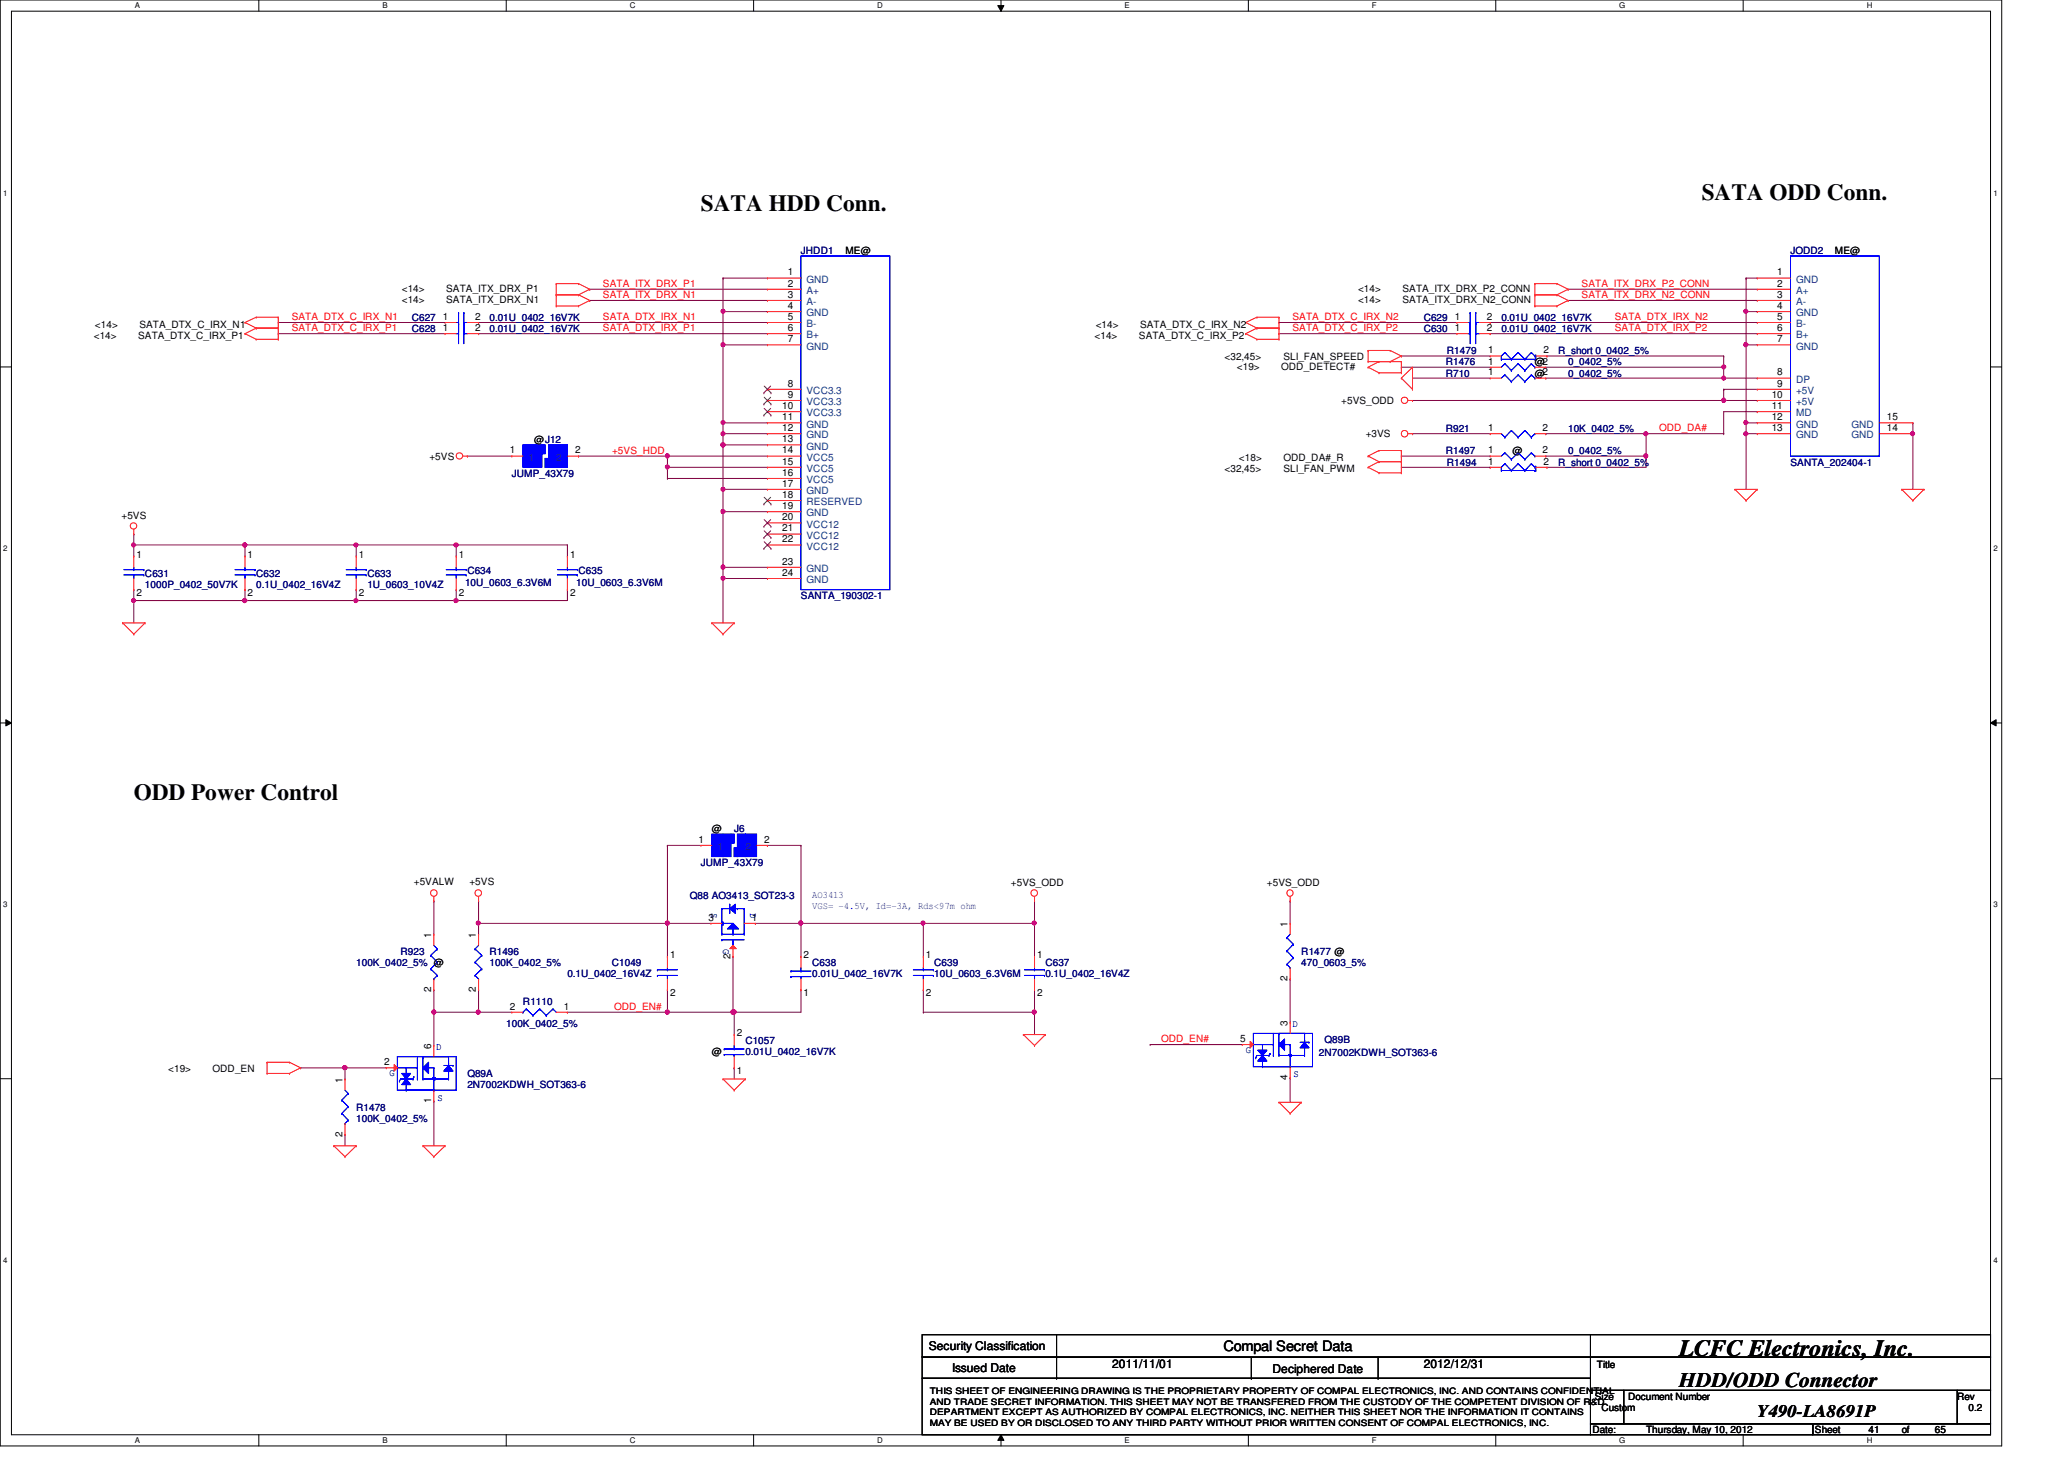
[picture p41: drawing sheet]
<svg xmlns="http://www.w3.org/2000/svg" width="297mm" height="210mm" viewBox="0 0 297 210" stroke-linecap="round" stroke-linejoin="round" font-family="sans-serif">
<defs><g id="words">
<g font-size="3.3">
<text x="244.9" y="28.7">SATA ODD Conn.</text>
<text x="100.9" y="30.3">SATA HDD Conn.</text>
<text x="19.3" y="115.1">ODD Power Control</text>
<text x="241.7" y="195.1">LCFC Electronics, Inc.</text>
</g>
<text font-size="3" x="241.7" y="199.6">HDD/ODD Connector</text>
<text font-size="2.5" x="252.9" y="203.9">Y490-LA8691P</text>
<text font-size="2.1" x="176.1" y="194.4">Compal Secret Data</text>
<g font-size="1.7">
<text x="133.7" y="194.3">Security Classification</text>
<text x="137" y="197.3">Issued Date</text>
<text x="160.1" y="196.8">2011/11/01</text>
<text x="183.1" y="197.5">Deciphered Date</text>
<text x="204.9" y="196.8">2012/12/31</text>
</g>
<g font-size="1.4">
<text x="57.8" y="42">&lt;14&gt;</text>
<text x="64.2" y="42">SATA_ITX_DRX_P1</text>
<text x="113.4" y="39.6">1</text>
<text x="113.4" y="41.2">2</text>
<text x="121.7" y="36.6">ME@</text>
<text x="195.4" y="42">&lt;14&gt;</text>
<text x="201.8" y="42">SATA_ITX_DRX_P2_CONN</text>
<text x="255.8" y="39.6">1</text>
<text x="255.8" y="41.2">2</text>
<text x="264.1" y="36.6">ME@</text>
<text x="13.7" y="47.1">&lt;14&gt;</text>
<text x="20.1" y="47.1">SATA_DTX_C_IRX_N1</text>
<text x="57.8" y="43.6">&lt;14&gt;</text>
<text x="63.8" y="46">1</text>
<text x="63.8" y="47.6">1</text>
<text x="64.2" y="43.6">SATA_ITX_DRX_N1</text>
<text x="68.4" y="46">2</text>
<text x="68.4" y="47.6">2</text>
<text x="113.4" y="42.8">3</text>
<text x="113.4" y="44.4">4</text>
<text x="113.4" y="46">5</text>
<text x="113.4" y="47.6">6</text>
<text x="157.7" y="47.1">&lt;14&gt;</text>
<text x="164.1" y="47.1">SATA_DTX_C_IRX_N2</text>
<text x="195.4" y="43.6">&lt;14&gt;</text>
<text x="201.8" y="43.6">SATA_ITX_DRX_N2_CONN</text>
<text x="209.4" y="47.6">1</text>
<text x="209.4" y="46">1</text>
<text x="214" y="47.6">2</text>
<text x="214" y="46">2</text>
<text x="255.8" y="42.8">3</text>
<text x="255.8" y="44.4">4</text>
<text x="255.8" y="46">5</text>
<text x="255.8" y="47.6">6</text>
<text x="13.5" y="48.7">&lt;14&gt;</text>
<text x="19.9" y="48.7">SATA_DTX_C_IRX_P1</text>
<text x="113.4" y="49.2">7</text>
<text x="157.5" y="48.7">&lt;14&gt;</text>
<text x="163.9" y="48.7">SATA_DTX_C_IRX_P2</text>
<text x="176.2" y="51.8">&lt;32,45&gt;</text>
<text x="178" y="53.2">&lt;19&gt;</text>
<text x="184.4" y="53.2">ODD_DETECT#</text>
<text x="184.7" y="51.8">SLI_FAN_SPEED</text>
<text x="214.2" y="50.8">1</text>
<text x="214.2" y="52.5">1</text>
<text x="220.9" y="52.6">@2</text>
<text x="222.1" y="50.8">2</text>
<text x="255.8" y="49.2">7</text>
<text x="112.6" y="58.8">10</text>
<text x="113.4" y="55.6">8</text>
<text x="113.4" y="57.2">9</text>
<text x="193" y="58.2">+5VS_ODD</text>
<text x="214.2" y="54">1</text>
<text x="220.9" y="54.2">@2</text>
<text x="255" y="57.2">10</text>
<text x="255" y="58.8">11</text>
<text x="255.8" y="54">8</text>
<text x="255.8" y="55.6">9</text>
<text x="73.4" y="65.2">1</text>
<text x="76.9" y="63.8">@J12</text>
<text x="82.8" y="65.2">2</text>
<text x="112.6" y="60.5">11</text>
<text x="112.6" y="62">12</text>
<text x="112.6" y="63.6">13</text>
<text x="112.6" y="65.2">14</text>
<text x="196.6" y="62.8">+3VS</text>
<text x="214.2" y="62">1</text>
<text x="214.2" y="65.2">1</text>
<text x="217.7" y="65.4">@</text>
<text x="222" y="62">2</text>
<text x="222" y="65.2">2</text>
<text x="255" y="60.5">12</text>
<text x="255" y="62">13</text>
<text x="271.6" y="62">14</text>
<text x="271.6" y="60.5">15</text>
<text x="61.8" y="66.2">+5VS</text>
<text x="112.6" y="66.8">15</text>
<text x="112.6" y="68.5">16</text>
<text x="112.6" y="70">17</text>
<text x="112.6" y="71.6">18</text>
<text x="176.2" y="67.9">&lt;32,45&gt;</text>
<text x="178.3" y="66.3">&lt;18&gt;</text>
<text x="184.7" y="66.3">ODD_DA#_R</text>
<text x="184.7" y="67.9">SLI_FAN_PWM</text>
<text x="214.2" y="66.8">1</text>
<text x="222.1" y="66.8">2</text>
<text x="17.5" y="74.6">+5VS</text>
<text x="112.6" y="73.2">19</text>
<text x="112.6" y="74.8">20</text>
<text x="112.6" y="76.5">21</text>
<text x="19.6" y="80.2">1</text>
<text x="35.6" y="80.2">1</text>
<text x="51.6" y="80.2">1</text>
<text x="66" y="80.2">1</text>
<text x="82" y="80.2">1</text>
<text x="112.6" y="78">22</text>
<text x="112.6" y="81.2">23</text>
<text x="112.6" y="82.8">24</text>
<text x="19.6" y="85.7">2</text>
<text x="35.6" y="85.7">2</text>
<text x="51.6" y="85.7">2</text>
<text x="66" y="85.7">2</text>
<text x="82" y="85.7">2</text>
<text x="102.4" y="119.8">@</text>
<text x="100.5" y="121.2">1</text>
<text x="110" y="121.2">2</text>
<text x="59.6" y="127.3">+5VALW</text>
<text x="67.6" y="127.3">+5VS</text>
<text x="145.5" y="127.5">+5VS_ODD</text>
<text x="182.3" y="127.5">+5VS_ODD</text>
<text x="62.1" y="134.9" transform="rotate(-90 62.1 134.9)">1</text>
<text x="68.5" y="134.9" transform="rotate(-90 68.5 134.9)">1</text>
<text x="96.4" y="137.8">1</text>
<text x="102" y="132.5">3</text>
<text x="105.1" y="137.9" transform="rotate(-90 105.1 137.9)">2</text>
<text x="108.2" y="132.5">1</text>
<text x="115.7" y="137.8">2</text>
<text x="133.3" y="137.8">1</text>
<text x="149.3" y="137.8">1</text>
<text x="185.3" y="133.3" transform="rotate(-90 185.3 133.3)">1</text>
<text x="62.1" y="142.7" transform="rotate(-90 62.1 142.7)">2</text>
<text x="68.5" y="142.7" transform="rotate(-90 68.5 142.7)">2</text>
<text x="96.4" y="143.3">2</text>
<text x="115.7" y="143.3">1</text>
<text x="133.3" y="143.3">2</text>
<text x="149.3" y="143.3">2</text>
<text x="185.3" y="141.1" transform="rotate(-90 185.3 141.1)">2</text>
<text x="73.4" y="145.2">2</text>
<text x="81.1" y="145.2">1</text>
<text x="106" y="149">2</text>
<text x="178.5" y="149.9">5</text>
<text x="185.3" y="147.6" transform="rotate(-90 185.3 147.6)">3</text>
<text x="24.2" y="154.2">&lt;19&gt;</text>
<text x="30.6" y="154.2">ODD_EN</text>
<text x="49.3" y="155.7" transform="rotate(-90 49.3 155.7)">1</text>
<text x="55.3" y="153.2">2</text>
<text x="62.1" y="150.9" transform="rotate(-90 62.1 150.9)">6</text>
<text x="102.4" y="151.8">@</text>
<text x="106" y="154.5">1</text>
<text x="185.3" y="155.4" transform="rotate(-90 185.3 155.4)">4</text>
<text x="62.1" y="158.7" transform="rotate(-90 62.1 158.7)">1</text>
<text x="49.3" y="163.5" transform="rotate(-90 49.3 163.5)">2</text>
<text x="229.8" y="196.8">Title</text>
<text x="229.5" y="201.4">Size</text>
<text x="230.5" y="203">Custom</text>
<text x="234.3" y="201.4">Document Number</text>
<text x="281.7" y="201.4">Rev</text>
<text x="283.3" y="203">0.2</text>
<text x="229.2" y="206.2">Date:</text>
<text x="236.9" y="206.2">Thursday, May 10, 2012</text>
<text x="261.2" y="206.2">Sheet</text>
<text x="268.9" y="206.2">41</text>
<text x="273.7" y="206.2">of</text>
<text x="278.5" y="206.2">65</text>
</g>
<g font-size="1.4" fill="#f00">
<text x="86.8" y="41.3">SATA_ITX_DRX_P1</text>
<text x="227.6" y="41.3">SATA_ITX_DRX_P2_CONN</text>
<text x="42" y="47.7">SATA_DTX_C_IRX_P1</text>
<text x="42" y="46.1">SATA_DTX_C_IRX_N1</text>
<text x="86.8" y="46.1">SATA_DTX_IRX_N1</text>
<text x="86.8" y="47.7">SATA_DTX_IRX_P1</text>
<text x="86.8" y="42.9">SATA_ITX_DRX_N1</text>
<text x="186" y="46.1">SATA_DTX_C_IRX_N2</text>
<text x="186" y="47.7">SATA_DTX_C_IRX_P2</text>
<text x="227.6" y="42.9">SATA_ITX_DRX_N2_CONN</text>
<text x="232.4" y="46.1">SATA_DTX_IRX_N2</text>
<text x="232.4" y="47.7">SATA_DTX_IRX_P2</text>
<text x="88.1" y="65.3">+5VS_HDD</text>
<text x="238.8" y="62.1">ODD_DA#</text>
<text x="88.4" y="145.3">ODD_EN#</text>
<text x="167.1" y="149.9">ODD_EN#</text>
</g>
<g font-size="1.4" fill="#000080">
<text x="115.3" y="36.6">JHDD1</text>
<text x="257.7" y="36.6">JODD2</text>
<text x="59.3" y="46.2">C627</text>
<text x="59.3" y="47.8">C628</text>
<text x="70.4" y="46.2">0.01U_0402_16V7K</text>
<text x="70.4" y="47.8">0.01U_0402_16V7K</text>
<text x="204.9" y="47.8">C630</text>
<text x="204.9" y="46.2">C629</text>
<text x="216.1" y="47.8">0.01U_0402_16V7K</text>
<text x="216.1" y="46.2">0.01U_0402_16V7K</text>
<text x="208.1" y="52.6">R1476</text>
<text x="208.2" y="51">R1479</text>
<text x="224.2" y="51">R_short 0_0402_5%</text>
<text x="225.7" y="52.6">0_0402_5%</text>
<text x="208.1" y="54.2">R710</text>
<text x="225.7" y="54.2">0_0402_5%</text>
<text x="208.1" y="62.2">R921</text>
<text x="208.1" y="65.4">R1497</text>
<text x="225.7" y="62.2">10K_0402_5%</text>
<text x="225.7" y="65.4">0_0402_5%</text>
<text x="73.7" y="68.6">JUMP_43X79</text>
<text x="208.2" y="67">R1494</text>
<text x="224.2" y="67">R_short 0_0402_5%</text>
<text x="257.7" y="67">SANTA_202404-1</text>
<text x="20.9" y="83">C631</text>
<text x="36.9" y="83">C632</text>
<text x="52.9" y="83">C633</text>
<text x="67.3" y="82.6">C634</text>
<text x="83.3" y="82.6">C635</text>
<text x="20.9" y="84.6">1000P_0402_50V7K</text>
<text x="36.9" y="84.6">0.1U_0402_16V4Z</text>
<text x="52.9" y="84.6">1U_0603_10V4Z</text>
<text x="66.9" y="84.2">10U_0603_6.3V6M</text>
<text x="82.9" y="84.2">10U_0603_6.3V6M</text>
<text x="115.3" y="86.2">SANTA_190302-1</text>
<text x="105.7" y="119.8">J6</text>
<text x="100.9" y="124.6">JUMP_43X79</text>
<text x="99.3" y="129.4">Q88 AO3413_SOT23-3</text>
<text x="57.7" y="137.4">R923</text>
<text x="70.4" y="137.4">R1496</text>
<text x="187.3" y="137.4">R1477 @</text>
<text x="51.3" y="139">100K_0402_5% @</text>
<text x="70.4" y="139">100K_0402_5%</text>
<text x="81.7" y="140.6">0.1U_0402_16V4Z</text>
<text x="88" y="139">C1049</text>
<text x="116.9" y="139">C638</text>
<text x="116.9" y="140.6">0.01U_0402_16V7K</text>
<text x="134.4" y="139">C639</text>
<text x="134.4" y="140.6">10U_0603_6.3V6M</text>
<text x="150.4" y="139">C637</text>
<text x="150.4" y="140.6">0.1U_0402_16V4Z</text>
<text x="187.3" y="139">470_0603_5%</text>
<text x="72.9" y="147.8">100K_0402_5%</text>
<text x="75.3" y="144.6">R1110</text>
<text x="67.3" y="155">Q89A</text>
<text x="107.3" y="150.2">C1057</text>
<text x="107.3" y="151.8">0.01U_0402_16V7K</text>
<text x="189.8" y="151.9">2N7002KDWH_SOT363-6</text>
<text x="190.6" y="150">Q89B</text>
<text x="51.3" y="159.8">R1478</text>
<text x="51.3" y="161.4">100K_0402_5%</text>
<text x="67.3" y="156.6">2N7002KDWH_SOT363-6</text>
</g>
<g font-size="1.4" fill="#004080">
<text x="116.1" y="40.7">GND</text>
<text x="258.5" y="40.7">GND</text>
<text x="116.1" y="42.3">A+</text>
<text x="116.1" y="43.9">A-</text>
<text x="116.1" y="45.5">GND</text>
<text x="116.1" y="47.1">B-</text>
<text x="258.5" y="42.3">A+</text>
<text x="258.5" y="43.9">A-</text>
<text x="258.5" y="45.5">GND</text>
<text x="258.5" y="47.1">B-</text>
<text x="116.1" y="48.7">B+</text>
<text x="116.1" y="50.3">GND</text>
<text x="258.5" y="48.7">B+</text>
<text x="258.5" y="50.3">GND</text>
<text x="116.1" y="56.7">VCC3.3</text>
<text x="116.1" y="58.3">VCC3.3</text>
<text x="116.1" y="59.9">VCC3.3</text>
<text x="258.5" y="55.1">DP</text>
<text x="258.5" y="56.7">+5V</text>
<text x="258.5" y="58.3">+5V</text>
<text x="258.5" y="59.9">MD</text>
<text x="116.1" y="61.5">GND</text>
<text x="116.1" y="63.1">GND</text>
<text x="116.1" y="64.7">GND</text>
<text x="258.5" y="61.5">GND</text>
<text x="258.5" y="63.1">GND</text>
<text x="266.4" y="63.1">GND</text>
<text x="266.4" y="61.5">GND</text>
<text x="76.1" y="66.3">1</text>
<text x="80" y="66.3">2</text>
<text x="116.1" y="66.3">VCC5</text>
<text x="116.1" y="67.9">VCC5</text>
<text x="116.1" y="69.5">VCC5</text>
<text x="116.1" y="71.1">GND</text>
<text x="116.1" y="72.7">RESERVED</text>
<text x="116.1" y="74.3">GND</text>
<text x="116.1" y="75.9">VCC12</text>
<text x="116.1" y="77.5">VCC12</text>
<text x="116.1" y="79.1">VCC12</text>
<text x="116.1" y="82.3">GND</text>
<text x="116.1" y="83.9">GND</text>
<text x="103.2" y="122.3">1</text>
<text x="107.3" y="122.3">2</text>
</g>
<g font-size="1.4" fill="#00f">
<text x="102.4" y="131.4" transform="rotate(90 102.4 131.4)">S</text>
<text x="107.9" y="131.4" transform="rotate(90 107.9 131.4)">D</text>
<text x="116.9" y="129.2">AO3413</text>
<text x="116.9" y="130.8">VGS= -4.5V, Id=-3A, Rds&lt;97m ohm</text>
<text x="104.1" y="136.5" transform="rotate(90 104.1 136.5)">G</text>
<text x="186" y="147.8">D</text>
<text x="56" y="154.8">G</text>
<text x="62.8" y="151.1">D</text>
<text x="179.3" y="151.5">G</text>
<text x="186.1" y="155">S</text>
<text x="62.9" y="158.3">S</text>
</g>
<g font-size="1.3">
<text x="133.8" y="200.6">THIS SHEET OF ENGINEERING DRAWING IS THE PROPRIETARY PROPERTY OF COMPAL ELECTRONICS, INC. AND CONTAINS CONFIDENTIAL</text>
<text x="133.8" y="202.1">AND TRADE SECRET INFORMATION. THIS SHEET MAY NOT BE TRANSFERED FROM THE CUSTODY OF THE COMPETENT DIVISION OF R&amp;D</text>
<text x="133.8" y="203.6">DEPARTMENT EXCEPT AS AUTHORIZED BY COMPAL ELECTRONICS, INC. NEITHER THIS SHEET NOR THE INFORMATION IT CONTAINS</text>
<text x="133.8" y="205.1">MAY BE USED BY OR DISCLOSED TO ANY THIRD PARTY WITHOUT PRIOR WRITTEN CONSENT OF COMPAL ELECTRONICS, INC.</text>
</g>
<g font-size="1.1">
<text x="19.4" y="1.1">A</text>
<text x="55" y="1.1">B</text>
<text x="90.6" y="1.1">C</text>
<text x="126.2" y="1.1">D</text>
<text x="161.8" y="1.1">E</text>
<text x="197.4" y="1.1">F</text>
<text x="233" y="1.1">G</text>
<text x="268.6" y="1.1">H</text>
<text x=".5" y="28.2">1</text>
<text x="286.9" y="28.2">1</text>
<text x=".5" y="79.3">2</text>
<text x="286.9" y="79.3">2</text>
<text x=".5" y="130.6">3</text>
<text x="286.9" y="130.6">3</text>
<text x=".5" y="181.7">4</text>
<text x="286.9" y="181.7">4</text>
<text x="19.4" y="207.6">A</text>
<text x="55" y="207.6">B</text>
<text x="90.6" y="207.6">C</text>
<text x="126.2" y="207.6">D</text>
<text x="161.8" y="207.6">E</text>
<text x="197.4" y="207.6">F</text>
<text x="233" y="207.6">G</text>
<text x="268.6" y="207.6">H</text>
</g>
</g></defs>
<path d="M0 0h288.1v208h-288.1zM1.6 1.6h284.9v204.8h-284.9z" fill="none" stroke="#000" stroke-width=".14"/>
<g fill="#fff">
<path d="M19.4 .2h.7v1.2h-.7z"/>
<path d="M19.4 206.6h.7v1.2h-.7z"/>
</g>
<path d="M37.2 0v1.6M37.2 206.4v1.6" fill="none" stroke="#000" stroke-width=".14"/>
<g fill="#fff">
<path d="M55 .2h.7v1.2h-.7z"/>
<path d="M55 206.6h.7v1.2h-.7z"/>
</g>
<path d="M72.9 0v1.6M72.9 206.4v1.6" fill="none" stroke="#000" stroke-width=".14"/>
<g fill="#fff">
<path d="M90.6 .2h.8v1.2h-.8z"/>
<path d="M90.6 206.6h.8v1.2h-.8z"/>
</g>
<path d="M108.5 0v1.6M108.5 206.4v1.6" fill="none" stroke="#000" stroke-width=".14"/>
<g fill="#fff">
<path d="M126.2 .2h.8v1.2h-.8z"/>
<path d="M126.2 206.6h.8v1.2h-.8z"/>
</g>
<path d="M143.6 .8h.9l-.4 .8zM144.1 0v1.6M144.1 206.4l.4 .8h-.9zM144.1 206.4v1.6" fill="none" stroke="#000" stroke-width=".14"/>
<path d="M143.6 .8h.9l-.4 .8zM144.1 206.4l.4 .8h-.9z" fill="#000"/>
<g fill="#fff">
<path d="M161.8 .2h.8v1.2h-.8z"/>
<path d="M161.8 206.6h.8v1.2h-.8z"/>
</g>
<path d="M179.7 0v1.6M179.7 206.4v1.6" fill="none" stroke="#000" stroke-width=".14"/>
<g fill="#fff">
<path d="M197.4 .2h.7v1.2h-.7z"/>
<path d="M197.4 206.6h.7v1.2h-.7z"/>
</g>
<path d="M215.3 0v1.6M215.3 206.4v1.6" fill="none" stroke="#000" stroke-width=".14"/>
<g fill="#fff">
<path d="M233 .2h.8v1.2h-.8z"/>
<path d="M233 206.6h.8v1.2h-.8z"/>
</g>
<path d="M250.9 0v1.6M250.9 206.4v1.6" fill="none" stroke="#000" stroke-width=".14"/>
<g fill="#fff">
<path d="M268.6 .2h.8v1.2h-.8z"/>
<path d="M268.6 206.6h.8v1.2h-.8z"/>
<path d="M.5 27.2h.6v1.2h-.6z"/>
<path d="M286.9 27.2h.6v1.2h-.6z"/>
<path d="M.5 78.4h.6v1.1h-.6z"/>
<path d="M286.9 78.4h.6v1.1h-.6z"/>
</g>
<path d="M0 52.8h1.6M286.5 52.8h1.6" fill="none" stroke="#000" stroke-width=".14"/>
<g fill="#fff">
<path d="M.5 129.6h.6v1.2h-.6z"/>
<path d="M286.9 129.6h.6v1.2h-.6z"/>
</g>
<path d="M0 104h1.6M.8 103.5l.8 .5-.8 .4zM286.5 104l.8-.5v.9zM286.5 104h1.6" fill="none" stroke="#000" stroke-width=".14"/>
<path d="M.8 103.5l.8 .5-.8 .4zM286.5 104l.8-.5v.9z" fill="#000"/>
<g fill="#fff">
<path d="M.5 180.8h.6v1.1h-.6z"/>
<path d="M286.9 180.8h.6v1.1h-.6z"/>
</g>
<path d="M0 155.2h1.6M286.5 155.2h1.6" fill="none" stroke="#000" stroke-width=".14"/>
<path d="M104.1 62.4h.1M104.1 60.8v1.6" fill="none" stroke="#800040" stroke-width=".14"/>
<circle cx="104.1" cy="62.4" r=".3" fill="#f0f"/>
<circle cx="104.1" cy="62.4" r=".3" fill="none" stroke="#f0f" stroke-width=".14"/>
<path d="M83.3 65.6h.1M83.3 65.6h12.8M96.1 65.6h.1M96.1 65.6v1.6M104.1 73.6h.1M104.1 73.6v8M104.1 81.6h.1M104.1 81.6h6.3" fill="none" stroke="#800040" stroke-width=".14"/>
<circle cx="104" cy="73.6" r=".31" fill="#f0f"/>
<circle cx="104" cy="73.6" r=".31" fill="none" stroke="#f0f" stroke-width=".14"/>
<path d="M104.1 83.2h.1M104.1 81.6h.1M104.1 83.2h6.3M104.1 81.6v1.6" fill="none" stroke="#800040" stroke-width=".14"/>
<circle cx="104" cy="81.6" r=".31" fill="#f0f"/>
<circle cx="104" cy="81.6" r=".31" fill="none" stroke="#f0f" stroke-width=".14"/>
<path d="M19.3 76.8h.1M19.3 76.8v1.6M51.3 86.4h.1M65.7 84.8h.1M65.7 84.8v1.6h-14.4" fill="none" stroke="#800040" stroke-width=".14"/>
<circle cx="51.2" cy="86.4" r=".3" fill="#f0f"/>
<circle cx="51.2" cy="86.4" r=".3" fill="none" stroke="#f0f" stroke-width=".14"/>
<path d="M35.3 78.4h.1M35.3 78.4v1.6M35.3 78.4h16M19.3 86.4h.1M19.3 86.4v3.2" fill="none" stroke="#800040" stroke-width=".14"/>
<circle cx="35.2" cy="78.4" r=".3" fill="#f0f"/>
<circle cx="35.2" cy="78.4" r=".3" fill="none" stroke="#f0f" stroke-width=".14"/>
<path d="M65.7 78.4h.1M65.7 78.4v1.6M19.3 84.8h.1M19.3 84.8v1.6M35.3 86.4h.1M51.3 84.8h.1M51.3 84.8v1.6h-16" fill="none" stroke="#800040" stroke-width=".14"/>
<circle cx="35.2" cy="86.4" r=".3" fill="#f0f"/>
<circle cx="35.2" cy="86.4" r=".3" fill="none" stroke="#f0f" stroke-width=".14"/>
<path d="M19.3 78.4h.1M19.3 78.4v1.6M51.3 78.4h.1M51.3 78.4v1.6M51.3 78.4h14.4M67.3 65.6h.1M67.3 65.6h6.4M35.3 84.8h.1M35.3 84.8v1.6" fill="none" stroke="#800040" stroke-width=".14"/>
<circle cx="51.2" cy="78.4" r=".3" fill="#f0f"/>
<circle cx="51.2" cy="78.4" r=".3" fill="none" stroke="#f0f" stroke-width=".14"/>
<path d="M19.3 86.4h.1M19.3 86.4h16" fill="none" stroke="#800040" stroke-width=".14"/>
<circle cx="35.2" cy="86.4" r=".3" fill="#f0f"/>
<circle cx="35.2" cy="86.4" r=".3" fill="none" stroke="#f0f" stroke-width=".14"/>
<circle cx="19.2" cy="86.4" r=".3" fill="#f0f"/>
<circle cx="19.2" cy="86.4" r=".3" fill="none" stroke="#f0f" stroke-width=".14"/>
<path d="M19.3 78.4h.1M19.3 78.4h16" fill="none" stroke="#800040" stroke-width=".14"/>
<circle cx="35.2" cy="78.4" r=".3" fill="#f0f"/>
<circle cx="35.2" cy="78.4" r=".3" fill="none" stroke="#f0f" stroke-width=".14"/>
<circle cx="19.2" cy="78.4" r=".3" fill="#f0f"/>
<circle cx="19.2" cy="78.4" r=".3" fill="none" stroke="#f0f" stroke-width=".14"/>
<path d="M96.1 65.6h.1M96.1 65.6h14.3" fill="none" stroke="#800040" stroke-width=".14"/>
<circle cx="96" cy="65.6" r=".31" fill="#f0f"/>
<circle cx="96" cy="65.6" r=".31" fill="none" stroke="#f0f" stroke-width=".14"/>
<path d="M96.1 67.2h.1M96.1 67.2v1.6M96.1 67.2h14.3" fill="none" stroke="#800040" stroke-width=".14"/>
<circle cx="96.1" cy="67.2" r=".3" fill="#f0f"/>
<circle cx="96.1" cy="67.2" r=".3" fill="none" stroke="#f0f" stroke-width=".14"/>
<path d="M96.1 68.8h.1M96.1 68.8h14.3M104.1 60.8h.1M104.1 62.4h.1M104.1 64h.1M104.1 60.8h6.3M104.1 62.4h6.3M104.1 64h6.3" fill="none" stroke="#800040" stroke-width=".14"/>
<circle cx="104.1" cy="64" r=".3" fill="#f0f"/>
<circle cx="104.1" cy="64" r=".3" fill="none" stroke="#f0f" stroke-width=".14"/>
<path d="M104.1 49.6v11.2M104.1 60.8h.1" fill="none" stroke="#800040" stroke-width=".14"/>
<circle cx="104" cy="49.6" r=".31" fill="#f0f"/>
<circle cx="104" cy="49.6" r=".31" fill="none" stroke="#f0f" stroke-width=".14"/>
<circle cx="104.1" cy="60.8" r=".3" fill="#f0f"/>
<circle cx="104.1" cy="60.8" r=".3" fill="none" stroke="#f0f" stroke-width=".14"/>
<path d="M104.1 64h.1M104.1 62.4v1.6" fill="none" stroke="#800040" stroke-width=".14"/>
<circle cx="104.1" cy="64" r=".3" fill="#f0f"/>
<circle cx="104.1" cy="64" r=".3" fill="none" stroke="#f0f" stroke-width=".14"/>
<path d="M65.7 78.4h.1M65.7 78.4h16M81.7 78.4h.1M81.7 78.4v1.6" fill="none" stroke="#800040" stroke-width=".14"/>
<circle cx="65.6" cy="78.4" r=".31" fill="#f0f"/>
<circle cx="65.6" cy="78.4" r=".31" fill="none" stroke="#f0f" stroke-width=".14"/>
<path d="M65.7 86.4h.1M81.7 84.8h.1M81.7 84.8v1.6h-16" fill="none" stroke="#800040" stroke-width=".14"/>
<circle cx="65.6" cy="86.4" r=".31" fill="#f0f"/>
<circle cx="65.6" cy="86.4" r=".31" fill="none" stroke="#f0f" stroke-width=".14"/>
<path d="M115.3 132.8h.1M115.3 121.6h.1M115.3 121.6v16" fill="none" stroke="#800040" stroke-width=".14"/>
<circle cx="115.2" cy="132.8" r=".3" fill="#f0f"/>
<circle cx="115.2" cy="132.8" r=".3" fill="none" stroke="#f0f" stroke-width=".14"/>
<path d="M201.7 67.2h12.8M214.5 67.2h.1M62.4 129.6h.1M62.4 129.6v4.8M62.4 145.6h.1M62.4 145.6v4.8M62.4 145.6h6.5" fill="none" stroke="#800040" stroke-width=".14"/>
<circle cx="62.4" cy="145.6" r=".31" fill="#f0f"/>
<circle cx="62.4" cy="145.6" r=".31" fill="none" stroke="#f0f" stroke-width=".14"/>
<path d="M105.5 137.6h.1M105.5 137.6v8" fill="none" stroke="#800040" stroke-width=".14"/>
<circle cx="105.5" cy="145.6" r=".31" fill="#f0f"/>
<circle cx="105.5" cy="145.6" r=".31" fill="none" stroke="#f0f" stroke-width=".14"/>
<path d="M96.1 121.6h.1M96.1 121.6h4.8M96.1 121.6v11.2" fill="none" stroke="#800040" stroke-width=".14"/>
<circle cx="96.1" cy="132.8" r=".3" fill="#f0f"/>
<circle cx="96.1" cy="132.8" r=".3" fill="none" stroke="#f0f" stroke-width=".14"/>
<path d="M96.1 132.8h.1M96.1 132.8h6.2M110.4 121.6h.1M110.4 121.6h4.9M43.3 153.6h.1M43.3 153.6h6.4" fill="none" stroke="#800040" stroke-width=".14"/>
<circle cx="96.1" cy="132.8" r=".3" fill="#f0f"/>
<circle cx="96.1" cy="132.8" r=".3" fill="none" stroke="#f0f" stroke-width=".14"/>
<g fill="none" stroke="#800040" stroke-width=".14">
<path d="M40 48h.1M40 46.4h.1M40 48h24M40 46.4h24M68.9 46.4h.1M68.9 46.4h41.5M96.1 132.8h.1M96.1 132.8v4.8M108.7 132.8h.1M108.7 132.8h6.6M49.7 153.6h.1M49.7 153.6v1.6"/>
<path d="M96.1 142.4h.1M96.1 142.4v3.2M49.7 163.2h.1M49.7 163.2v1.6"/>
</g>
<circle cx="49.6" cy="153.6" r=".32" fill="#f0f"/>
<circle cx="49.6" cy="153.6" r=".32" fill="none" stroke="#f0f" stroke-width=".14"/>
<path d="M68.9 48h.1M68.9 48h41.5M104.1 73.6h.1M104.1 70.4h.1M104.1 73.6h6.3M104.1 70.4v3.2M62.4 142.4h.1M62.4 142.4v3.2M68.9 142.4h.1M68.9 142.4v3.2" fill="none" stroke="#800040" stroke-width=".14"/>
<circle cx="104.1" cy="70.4" r=".3" fill="#f0f"/>
<circle cx="104.1" cy="70.4" r=".3" fill="none" stroke="#f0f" stroke-width=".14"/>
<path d="M104.1 49.6h.1M104.1 44.8h.1M104.1 49.6h6.3M104.1 44.8v4.8M68.9 129.6h.1M68.9 129.6v3.2M49.7 153.6h.1M49.7 153.6h5.9M62.4 158.4h.1M62.4 158.4v6.4" fill="none" stroke="#800040" stroke-width=".14"/>
<circle cx="104.1" cy="44.8" r=".3" fill="#f0f"/>
<circle cx="104.1" cy="44.8" r=".3" fill="none" stroke="#f0f" stroke-width=".14"/>
<path d="M104.1 70.4h.1M104.1 70.4h6.3M104.1 83.2h.1M104.1 83.2v6.4" fill="none" stroke="#800040" stroke-width=".14"/>
<circle cx="104.1" cy="83.2" r=".3" fill="#f0f"/>
<circle cx="104.1" cy="83.2" r=".3" fill="none" stroke="#f0f" stroke-width=".14"/>
<path d="M115.3 132.8h.1M115.3 132.8h17.6M148.9 132.8h.1M148.9 132.8v4.8M148.9 142.4h.1M148.9 142.4v3.2" fill="none" stroke="#800040" stroke-width=".14"/>
<circle cx="115.2" cy="132.8" r=".3" fill="#f0f"/>
<circle cx="115.2" cy="132.8" r=".3" fill="none" stroke="#f0f" stroke-width=".14"/>
<path d="M132.9 132.8h.1M132.9 132.8v4.8M132.9 132.8h16" fill="none" stroke="#800040" stroke-width=".14"/>
<circle cx="148.8" cy="132.8" r=".3" fill="#f0f"/>
<circle cx="148.8" cy="132.8" r=".3" fill="none" stroke="#f0f" stroke-width=".14"/>
<circle cx="132.8" cy="132.8" r=".3" fill="#f0f"/>
<circle cx="132.8" cy="132.8" r=".3" fill="none" stroke="#f0f" stroke-width=".14"/>
<g fill="none" stroke="#800040" stroke-width=".14">
<path d="M184.1 46.4h.1M184.1 48h.1M184.1 46.4h25.6M184.1 48h25.6M214.5 46.4h.1M214.5 48h.1M214.5 46.4h38.4M214.5 48h38.4M225.7 41.6h.1M225.7 43.2h.1M225.7 41.6h27.2M225.7 43.2h27.2"/>
<path d="M132.9 142.4h.1M132.9 142.4v3.2M148.9 145.6h.1M148.9 145.6v3.2"/>
</g>
<circle cx="148.8" cy="145.6" r=".31" fill="#f0f"/>
<circle cx="148.8" cy="145.6" r=".31" fill="none" stroke="#f0f" stroke-width=".14"/>
<path d="M275.3 62.4h.1M275.3 62.4v8M68.9 132.8h.1M68.9 132.8v1.6M132.9 145.6h.1M132.9 145.6h16" fill="none" stroke="#800040" stroke-width=".14"/>
<circle cx="275.2" cy="62.4" r=".3" fill="#f0f"/>
<circle cx="275.2" cy="62.4" r=".3" fill="none" stroke="#f0f" stroke-width=".14"/>
<path d="M68.9 132.8h.1M68.9 132.8h27.2" fill="none" stroke="#800040" stroke-width=".14"/>
<circle cx="68.8" cy="132.8" r=".3" fill="#f0f"/>
<circle cx="68.8" cy="132.8" r=".3" fill="none" stroke="#f0f" stroke-width=".14"/>
<path d="M104.1 40h.1M104.1 44.8h.1M104.1 40v4.8M104.1 40h6.3M104.1 44.8h6.3M104.1 64h.1M104.1 64v6.4" fill="none" stroke="#800040" stroke-width=".14"/>
<circle cx="104.1" cy="64" r=".3" fill="#f0f"/>
<circle cx="104.1" cy="64" r=".3" fill="none" stroke="#f0f" stroke-width=".14"/>
<path d="M84.9 43.2h.1M84.9 41.6h.1M84.9 43.2h25.5M84.9 41.6h25.5M81.7 145.6h.1M81.7 145.6h14.4" fill="none" stroke="#800040" stroke-width=".14"/>
<circle cx="96" cy="145.6" r=".31" fill="#f0f"/>
<circle cx="96" cy="145.6" r=".31" fill="none" stroke="#f0f" stroke-width=".14"/>
<path d="M96.1 145.6h.1M96.1 145.6h9.4M105.7 145.6h.1M105.7 145.6h9.6" fill="none" stroke="#800040" stroke-width=".14"/>
<circle cx="105.6" cy="145.6" r=".32" fill="#f0f"/>
<circle cx="105.6" cy="145.6" r=".32" fill="none" stroke="#f0f" stroke-width=".14"/>
<path d="M248.1 54.4h.1M248.1 54.4h4.8" fill="none" stroke="#800040" stroke-width=".14"/>
<circle cx="248.1" cy="54.4" r=".3" fill="#f0f"/>
<circle cx="248.1" cy="54.4" r=".3" fill="none" stroke="#f0f" stroke-width=".14"/>
<g fill="none" stroke="#800040" stroke-width=".14">
<path d="M201.7 51.2h.1M201.7 52.8h.1M201.7 51.2h12.8M201.7 52.8h12.8M222.5 52.8h.1M222.5 52.8h25.6M222.6 51.2h.1M222.6 51.2h25.5M251.3 40h.1M251.3 44.8h.1M251.3 40h1.6M251.3 40v9.6"/>
<path d="M251.3 44.8h1.6"/>
</g>
<circle cx="251.2" cy="44.8" r=".3" fill="#f0f"/>
<circle cx="251.2" cy="44.8" r=".3" fill="none" stroke="#f0f" stroke-width=".14"/>
<path d="M251.3 49.6h.1M251.3 49.6h1.6M251.3 49.6v11.2" fill="none" stroke="#800040" stroke-width=".14"/>
<circle cx="251.2" cy="49.6" r=".31" fill="#f0f"/>
<circle cx="251.2" cy="49.6" r=".31" fill="none" stroke="#f0f" stroke-width=".14"/>
<path d="M251.3 60.8h.1M251.3 62.4h.1M251.3 60.8h1.6M251.3 62.4v8" fill="none" stroke="#800040" stroke-width=".14"/>
<circle cx="251.2" cy="62.4" r=".3" fill="#f0f"/>
<circle cx="251.2" cy="62.4" r=".3" fill="none" stroke="#f0f" stroke-width=".14"/>
<path d="M203.3 62.4h.1M203.3 62.4h11.2M251.3 62.4h.1M251.3 60.8h.1M251.3 62.4h1.6M251.3 60.8v1.6" fill="none" stroke="#800040" stroke-width=".14"/>
<circle cx="251.2" cy="60.8" r=".3" fill="#f0f"/>
<circle cx="251.2" cy="60.8" r=".3" fill="none" stroke="#f0f" stroke-width=".14"/>
<path d="M275.3 60.8h.1M275.3 60.8v1.6M148.9 129.6h.1M148.9 129.6v3.2M105.5 145.6h.1M105.5 145.6h.2M105.7 153.6h.1M105.7 145.6h.1M105.7 145.6v3.2M105.7 153.6v1.6M115.3 142.4h.1M115.3 142.4v3.2" fill="none" stroke="#800040" stroke-width=".14"/>
<circle cx="105.5" cy="145.6" r=".31" fill="#f0f"/>
<circle cx="105.5" cy="145.6" r=".31" fill="none" stroke="#f0f" stroke-width=".14"/>
<g fill="none" stroke="#800040" stroke-width=".14">
<path d="M203.3 54.4h.1M203.3 54.4h11.2M222.5 54.4h.1M248.1 52.8h.1M248.1 52.8v1.6h-25.6M185.7 129.6h.1M185.7 129.6v3.2M165.5 150.3h.1M165.5 150.3h13.3M185.7 140.8h.1M185.7 155.1h.1M185.7 140.8v6.3"/>
<path d="M185.7 155.1v3.5"/>
</g>
<circle cx="248.1" cy="52.8" r=".3" fill="#f0f"/>
<circle cx="248.1" cy="52.8" r=".3" fill="none" stroke="#f0f" stroke-width=".14"/>
<path d="M248.1 51.2h.1M248.1 57.6h.1M248.1 51.2v1.6M248.1 57.6h4.8" fill="none" stroke="#800040" stroke-width=".14"/>
<circle cx="248.1" cy="57.6" r=".31" fill="#f0f"/>
<circle cx="248.1" cy="57.6" r=".31" fill="none" stroke="#f0f" stroke-width=".14"/>
<path d="M248.1 56h.1M248.1 56h4.8M248.1 56v1.6M201.7 65.6h.1M201.7 65.6h12.8M222.5 62.4h.1M222.5 62.4h14.4" fill="none" stroke="#800040" stroke-width=".14"/>
<circle cx="236.9" cy="62.4" r=".3" fill="#f0f"/>
<circle cx="236.9" cy="62.4" r=".3" fill="none" stroke="#f0f" stroke-width=".14"/>
<path d="M222.6 67.2h.1M236.9 62.4h.1M236.9 65.6h.1M236.9 62.4v4.8h-14.3" fill="none" stroke="#800040" stroke-width=".14"/>
<circle cx="236.8" cy="65.6" r=".31" fill="#f0f"/>
<circle cx="236.8" cy="65.6" r=".31" fill="none" stroke="#f0f" stroke-width=".14"/>
<path d="M203.3 57.6h.1M203.3 57.6h44.8M252.9 59.2h.1M252.9 59.2h-4.8v3.2M222.5 65.6h.1M222.5 65.6h14.4M236.9 62.4h.1M236.9 62.4h11.2M248.1 62.4h.1M68.9 145.6h.1M68.9 145.6h4.8" fill="none" stroke="#800040" stroke-width=".14"/>
<circle cx="68.8" cy="145.6" r=".31" fill="#f0f"/>
<circle cx="68.8" cy="145.6" r=".31" fill="none" stroke="#f0f" stroke-width=".14"/>
<g fill="none" stroke="#f00" stroke-width=".14">
<path d="M35.3 46.4h.1M35.3 48h.1M35.3 46.4l1.6 .8M35.3 48l1.6 .8M36.9 45.6h.1M36.9 47.2h.1M36.9 48.8h.1M36.9 45.6h3.1M36.9 45.6l-1.6 .8M36.9 47.2h3.1M36.9 47.2l-1.6 .8M36.9 48.8h3.1"/>
<path d="M40 47.2h.1M40 45.6h.1M40 48.8h.1M40 45.6v3.2M80 42.4h.1M80 40.8h.1M80 44h.1M80 40.8h3.3M80 42.4h3.3M80 40.8v3.2M80 44h3.3M83.3 40.8h.1"/>
<path d="M83.3 42.4h.1M83.3 44h.1M83.3 40.8l1.6 .8M83.3 42.4l1.6 .8M84.9 41.6h.1M84.9 43.2h.1M84.9 41.6l-1.6 .8M84.9 43.2l-1.6 .8M110.4 40h.1M110.4 41.6h.1M110.4 43.2h.1M110.4 44.8h.1"/>
<path d="M110.4 46.4h.1M110.4 48h.1M110.4 49.6h.1M110.4 56h.1M110.4 57.6h.1M110.4 59.2h.1M110.4 57.6h4.9M110.4 40h4.9M110.4 41.6h4.9M110.4 43.2h4.9M110.4 44.8h4.9M110.4 46.4h4.9"/>
<path d="M110.4 48h4.9M110.4 49.6h4.9M110.4 56h4.9M110.4 59.2h4.9M179.3 48h.1M179.3 46.4h.1M179.3 48l1.6 .8M179.3 46.4l1.6 .8M180.9 47.2h.1M180.9 48.8h.1M180.9 45.6h.1M180.9 45.6h3.2"/>
<path d="M180.9 47.2h3.2M180.9 48.8h3.2M180.9 47.2l-1.6 .8M180.9 45.6l-1.6 .8M184.1 48.8h.1M184.1 47.2h.1M184.1 45.6h.1M184.1 45.6v3.2M196.9 52h.1M196.9 50.4h.1M196.9 52.8h.1M196.9 50.4h3.2"/>
<path d="M196.9 52h4.8M196.9 50.4v1.6M196.9 52.8l1.6 .8M198.5 52h.1M198.5 53.6h.1M198.5 52l-1.6 .8M198.5 53.6h3.2M200.1 50.4h.1M200.1 52h.1M200.1 50.4l1.6 .8M201.7 51.2h.1M201.7 53.6h.1"/>
<path d="M201.7 52h.1M201.7 54.4h.1M201.7 52v1.6M201.7 51.2l-1.6 .8M201.7 54.4l1.6 1.6M202.6 57.6h.7M203.3 57.6h.1M203.3 56h.1M203.3 52.8h.1M203.3 52.8v3.2M203.3 52.8l-1.6 1.6M209.7 48h.1"/>
<path d="M209.7 48h1.6M212.9 48h1.6M214.5 51.2h.1M214.5 48h.1M214.5 51.2h1.6M220.9 42.4h.1M220.9 40.8h.1M220.9 44h.1M220.9 40.8h3.2M220.9 42.4h3.2M220.9 44h3.2M220.9 40.8v3.2"/>
<path d="M221 51.2h1.6M222.6 51.2h.1M224.1 40.8h.1M224.1 42.4h.1M224.1 44h.1M224.1 40.8l1.6 .8M224.1 42.4l1.6 .8M225.7 41.6h.1M225.7 43.2h.1M225.7 41.6l-1.6 .8M225.7 43.2l-1.6 .8M19.3 76.8h.1"/>
<path d="M19.3 76.2v.6M66.6 65.6h.7M67.3 65.6h.1M110.4 60.8h.1M110.4 62.4h.1M110.4 64h.1M110.4 65.6h.1M110.4 67.2h.1M110.4 68.8h.1M110.4 70.4h.1M110.4 72h.1M110.4 73.6h.1"/>
<path d="M110.4 75.2h.1M110.4 76.8h.1M110.4 78.4h.1M110.4 65.6h4.9M110.4 70.4h4.9M110.4 62.4h4.9M110.4 60.8h4.9M110.4 64h4.9M110.4 67.2h4.9M110.4 68.8h4.9M110.4 72h4.9M110.4 73.6h4.9"/>
<path d="M110.4 75.2h4.9M110.4 76.8h4.9M110.4 78.4h4.9M196.9 65.6h.1M196.9 67.2h.1M196.9 65.6l1.6 .8M196.9 67.2l1.6 .8M198.5 64.8h.1M198.5 66.4h.1M198.5 68h.1M198.5 64.8h3.2M198.5 64.8l-1.6 .8"/>
<path d="M198.5 66.4h3.2M198.5 66.4l-1.6 .8M198.5 68h3.2M201.7 66.4h.1M201.7 64.8h.1M201.7 68h.1M201.7 64.8v3.2M202.6 62.4h.7M203.3 62.4h.1M249.7 70.4h.1M249.7 70.4h3.2M249.7 70.4l1.6 1.6"/>
<path d="M251.3 72h.1M252.9 70.4h.1M252.9 70.4l-1.6 1.6M273.7 70.4h.1M273.7 70.4h3.2M273.7 70.4l1.6 1.6M275.3 72h.1M276.9 70.4h.1M276.9 70.4l-1.6 1.6M17.6 89.6h.1M17.6 89.6h3.3M17.6 89.6l1.7 1.6"/>
<path d="M19.3 91.2h.1M20.9 89.6h.1M20.9 89.6l-1.6 1.6M102.4 89.6h.1M102.4 89.6h3.3M102.4 89.6l1.7 1.6M104.1 91.2h.1M105.7 89.6h.1M105.7 89.6l-1.6 1.6M110.4 81.6h.1M110.4 83.2h.1M110.4 81.6h4.9"/>
<path d="M110.4 83.2h4.9M62.4 129.6h.1M62.4 129v.6M68.9 129.6h.1M68.9 129v.6M148.9 129.6h.1M148.9 129v.6M185.7 129.6h.1M185.7 129v.6M38.4 154.4h.1M38.4 152.8h.1M38.4 152.8h3.3"/>
<path d="M38.4 154.4h3.3M38.4 152.8v1.6M41.7 152.8h.1M41.7 154.4h.1M41.7 152.8l1.6 .8M43.3 153.6h.1M43.3 153.6l-1.6 .8M104.1 155.2h.1M104.1 155.2h3.2M104.1 155.2l1.6 1.6M105.7 156.8h.1M107.3 155.2h.1"/>
<path d="M107.3 155.2l-1.6 1.6M147.3 148.8h.1M147.3 148.8h3.1M147.3 148.8l1.6 1.6M148.9 150.4h.1M150.4 148.8h.1M150.4 148.8l-1.5 1.6M184.1 158.6h.1M184.1 158.6h3.2M184.1 158.6l1.6 1.6M187.3 158.6h.1M187.3 158.6l-1.6 1.6"/>
<path d="M48 164.8h.1M48 164.8h3.3M48 164.8l1.7 1.6M49.7 166.4h.1M51.3 164.8h.1M51.3 164.8l-1.6 1.6M60.9 164.8h.1M60.9 164.8h3.1M60.9 164.8l1.5 1.6M62.4 166.4h.1M64 164.8h.1M64 164.8l-1.6 1.6"/>
<path d="M185.7 160.2h.1"/>
<circle cx="202.1" cy="57.6" r=".46"/>
<circle cx="19.2" cy="75.7" r=".46"/>
<circle cx="66.1" cy="65.6" r=".46"/>
<circle cx="202.1" cy="62.4" r=".47"/>
<circle cx="62.4" cy="128.5" r=".47"/>
<circle cx="68.8" cy="128.5" r=".47"/>
<circle cx="148.8" cy="128.5" r=".47"/>
<circle cx="185.6" cy="128.5" r=".46"/>
</g>
<g fill="none" stroke="#000" stroke-width=".14">
<path d="M132.7 192h96.2v3.2h-96.2zM132.7 195.2h96.2v3.1h-96.2zM132.7 198.3h96.2v8.1h-96.2zM152.1 195.2h.1M152.1 198.3h.1M152.1 192v6.3M180.1 198.3h.1M180.1 195.2v3.1M198.3 198.3h.1M198.3 195.2v3.1M228.9 192h57.6v3.2h-57.6zM228.9 195.2h57.6v4.8h-57.6z"/>
<path d="M228.9 200h4.8v4.9h-4.8zM228.9 204.9h32v1.5h-32zM233.7 200h48v4.9h-48zM260.9 204.9h25.6v1.5h-25.6zM281.7 200h4.8v4.9h-4.8z"/>
</g>
<g fill="none" stroke="#00f" stroke-width=".14">
<path d="M115.3 36.8h12.8v48h-12.8zM211.3 48h.3M211.6 48h.1M211.6 46.6h.1M211.6 46.6v2.8M212.4 46.6h.1M212.4 48h.1M212.4 48h.5M212.4 46.6v2.8M216.1 51.7h.1M216.1 51.7h4.8M216.6 50.7h.1"/>
<path d="M216.6 50.7l-.5 .5v.5M216.6 50.7l.9 1M217.5 51.7h.1M218.5 50.7h.1M218.5 50.7l-1 1M218.5 50.7l1 1M219.5 51.7h.1M220.4 50.7h.1M220.4 50.7l-.9 1M220.4 50.7l.5 .5M220.9 51.2h.1M220.9 51.7h.1"/>
<path d="M221 51.7h.1M221 51.1v.6"/>
</g>
<g fill="none" stroke="#804000" stroke-width=".14">
<path d="M109.9 56.5h.1M109.9 58.1h.1M109.9 59.7h.1M110 55.5l1 1M110 57.1l1 1M110 58.8l1 .9M110.9 55.5l-1 1M110.9 57.1l-1 1M110.9 58.8l-1 .9M111 56.5h.1M111 58.1h.1M111 59.7h.1"/>
<path d="M109.9 72.5h.1M109.9 75.7h.1M109.9 77.3h.1M109.9 78.9h.1M110 71.5l1 1M110 74.8l1 .9M110 76.4l1 .9M110 77.9l1 1M110.9 71.5l-1 1M110.9 74.8l-1 .9M110.9 76.4l-1 .9M110.9 77.9l-1 1"/>
<path d="M111 72.5h.1M111 75.7h.1M111 77.3h.1M111 78.9h.1"/>
</g>
<path d="M184.1 150.3l.8-.8v1.6z" fill="#00f"/>
<path d="M184.1 150.3l.8-.8v1.6z" fill="none" stroke="#00f" stroke-width=".14"/>
<path d="M187.7 149.9l.7 .8h-1.3z" fill="#00f"/>
<g fill="none" stroke="#00f" stroke-width=".14">
<path d="M180.7 152.2h.1M182.6 151.8h.1M182.6 151.8h-1.7l-.2 .4M182.8 151.6h.1M182.8 151.6l-.2 .2M183.3 151.8h.1M183.3 148.7v3.1M184.1 148.7h.1M184.1 151.8h.1M184.1 148.7h3.6M184.1 148.7v3.1M184.1 151.8h3.6"/>
<path d="M184.9 150.3h.1M184.9 150.3h.8M185.5 151.7h.1M185.5 151.7v.1M185.5 151.7h.3M185.7 151.8h.1M185.7 150.3h.1M185.7 150.3v1.5M185.8 151.7h.1M185.8 151.8h.1M185.8 151.7v.1M187.1 149.9h1.3"/>
<path d="M187.7 149.9l.7 .8h-1.3zM187.7 148.7h.1M187.7 149.6h.1M187.7 151.8h.1M187.7 150.7h.1M187.7 148.7v1.2M187.7 150.7v1.1M188.4 149.9h.1"/>
</g>
<path d="M181.7 151.8l.6 .9h-1.3z" fill="#00f"/>
<path d="M181.7 151.8l.6 .9h-1.3z" fill="none" stroke="#00f" stroke-width=".14"/>
<path d="M181 151.1h1.3l-.6 .7z" fill="#00f"/>
<path d="M180.4 148.7h8.5v4.8h-8.5zM180.4 150.3h2.9M181 151.1h1.3l-.6 .7zM181.7 151.1h.1M181.7 153.5h.1M181.7 150.3v.8M181.7 152.7v.8M181.7 153.5h4M183.3 150.3h.1M185.7 153.5h.1M185.7 151.8v1.7" fill="none" stroke="#00f" stroke-width=".14"/>
<path d="M184.1 150.3l.8-.8v1.6z" fill="#00f"/>
<path d="M184.1 150.3l.8-.8v1.6z" fill="none" stroke="#00f" stroke-width=".14"/>
<path d="M187.7 149.9l.7 .8h-1.3z" fill="#00f"/>
<g fill="none" stroke="#00f" stroke-width=".14">
<path d="M180.7 152.2h.1M182.6 151.8h.1M182.6 151.8h-1.7l-.2 .4M182.8 151.6h.1M182.8 151.6l-.2 .2M183.3 151.8h.1M183.3 148.7v3.1M184.1 148.7h.1M184.1 151.8h.1M184.1 148.7h3.6M184.1 148.7v3.1M184.1 151.8h3.6"/>
<path d="M184.9 150.3h.1M184.9 150.3h.8M185.5 151.7h.1M185.5 151.7v.1M185.5 151.7h.3M185.7 151.8h.1M185.7 150.3h.1M185.7 150.3v1.5M185.8 151.7h.1M185.8 151.8h.1M185.8 151.7v.1M187.1 149.9h1.3"/>
<path d="M187.7 149.9l.7 .8h-1.3zM187.7 148.7h.1M187.7 149.6h.1M187.7 151.8h.1M187.7 150.7h.1M187.7 148.7v1.2M187.7 150.7v1.1M188.4 149.9h.1"/>
</g>
<path d="M181.7 151.8l.6 .9h-1.3z" fill="#00f"/>
<path d="M181.7 151.8l.6 .9h-1.3z" fill="none" stroke="#00f" stroke-width=".14"/>
<path d="M181 151.1h1.3l-.6 .7z" fill="#00f"/>
<path d="M180.4 148.7h8.5v4.8h-8.5zM180.4 150.3h2.9M181 151.1h1.3l-.6 .7zM181.7 151.1h.1M181.7 153.5h.1M181.7 150.3v.8M181.7 152.7v.8M181.7 153.5h4M183.3 150.3h.1M185.7 153.5h.1M185.7 151.8v1.7" fill="none" stroke="#00f" stroke-width=".14"/>
<path d="M179.9 149.8l.5 .5-.5 .4z" fill="#f00"/>
<path d="M178.8 150.3h.1M178.8 150.3h1.6M179.9 149.8l.5 .5-.5 .4zM185.7 147.1h.1M185.7 155.1h.1M185.7 147.1v1.6M185.7 153.5v1.6" fill="none" stroke="#f00" stroke-width=".14"/>
<path d="M60.9 153.6l.8-.8v1.6z" fill="#00f"/>
<path d="M60.9 153.6l.8-.8v1.6z" fill="none" stroke="#00f" stroke-width=".14"/>
<path d="M64.6 153.3l.6 .8h-1.3z" fill="#00f"/>
<g fill="none" stroke="#00f" stroke-width=".14">
<path d="M57.5 155.5h.1M59.4 155.2h.1M59.4 155.2h-1.7l-.2 .3M59.6 154.9h.1M59.6 154.9l-.2 .3M60.1 155.2h.1M60.1 152v3.2M60.9 152h.1M60.9 155.2h.1M60.9 152h3.7M60.9 152v3.2M60.9 155.2h3.7"/>
<path d="M61.7 153.6h.1M61.7 153.6h.7M62.3 155.1h.1M62.3 155.1v.1M62.3 155.1h.3M62.4 155.2h.1M62.4 153.6h.1M62.4 153.6v1.6M62.6 155.1h.1M62.6 155.2h.1M62.6 155.1v.1M63.9 153.3h1.3"/>
<path d="M64.6 153.3l.6 .8h-1.3zM64.6 152h.1M64.6 153h.1M64.6 155.2h.1M64.6 154.1h.1M64.6 152v1.3M64.6 154.1v1.1M65.2 153.3h.1"/>
</g>
<path d="M58.5 155.2l.6 .8h-1.3z" fill="#00f"/>
<path d="M58.5 155.2l.6 .8h-1.3z" fill="none" stroke="#00f" stroke-width=".14"/>
<path d="M57.8 154.4h1.3l-.6 .8z" fill="#00f"/>
<path d="M57.2 152h8.5v4.8h-8.5zM57.2 153.6h2.9M57.8 154.4h1.3l-.6 .8zM58.5 154.4h.1M58.5 156.8h.1M58.5 153.6v.8M58.5 156v.8M58.5 156.8h3.9M60.1 153.6h.1M62.4 156.8h.1M62.4 155.2v1.6" fill="none" stroke="#00f" stroke-width=".14"/>
<path d="M60.9 153.6l.8-.8v1.6z" fill="#00f"/>
<path d="M60.9 153.6l.8-.8v1.6z" fill="none" stroke="#00f" stroke-width=".14"/>
<path d="M64.6 153.3l.6 .8h-1.3z" fill="#00f"/>
<g fill="none" stroke="#00f" stroke-width=".14">
<path d="M57.5 155.5h.1M59.4 155.2h.1M59.4 155.2h-1.7l-.2 .3M59.6 154.9h.1M59.6 154.9l-.2 .3M60.1 155.2h.1M60.1 152v3.2M60.9 152h.1M60.9 155.2h.1M60.9 152h3.7M60.9 152v3.2M60.9 155.2h3.7"/>
<path d="M61.7 153.6h.1M61.7 153.6h.7M62.3 155.1h.1M62.3 155.1v.1M62.3 155.1h.3M62.4 155.2h.1M62.4 153.6h.1M62.4 153.6v1.6M62.6 155.1h.1M62.6 155.2h.1M62.6 155.1v.1M63.9 153.3h1.3"/>
<path d="M64.6 153.3l.6 .8h-1.3zM64.6 152h.1M64.6 153h.1M64.6 155.2h.1M64.6 154.1h.1M64.6 152v1.3M64.6 154.1v1.1M65.2 153.3h.1"/>
</g>
<path d="M58.5 155.2l.6 .8h-1.3z" fill="#00f"/>
<path d="M58.5 155.2l.6 .8h-1.3z" fill="none" stroke="#00f" stroke-width=".14"/>
<path d="M57.8 154.4h1.3l-.6 .8z" fill="#00f"/>
<path d="M57.2 152h8.5v4.8h-8.5zM57.2 153.6h2.9M57.8 154.4h1.3l-.6 .8zM58.5 154.4h.1M58.5 156.8h.1M58.5 153.6v.8M58.5 156v.8M58.5 156.8h3.9M60.1 153.6h.1M62.4 156.8h.1M62.4 155.2v1.6" fill="none" stroke="#00f" stroke-width=".14"/>
<path d="M56.7 153.2l.5 .4-.5 .5z" fill="#f00"/>
<g fill="none" stroke="#f00" stroke-width=".14">
<path d="M64 46.4h.1M64 48h.1M64 46.4h1.7M64 48h1.7M67.3 46.4h1.6M67.3 48h1.6M68.9 46.4h.1M68.9 48h.1M252.9 40h.1M252.9 41.6h.1M252.9 43.2h.1M252.9 44.8h.1"/>
<path d="M252.9 46.4h.1M252.9 48h.1M252.9 49.6h.1M252.9 54.4h.1M252.9 56h.1M252.9 57.6h.1M252.9 59.2h.1M252.9 46.4h4.8M252.9 40h4.8M252.9 41.6h4.8M252.9 43.2h4.8M252.9 44.8h4.8"/>
<path d="M252.9 48h4.8M252.9 49.6h4.8M252.9 54.4h4.8M252.9 56h4.8M252.9 57.6h4.8M252.9 59.2h4.8M214.5 67.2h.1M214.5 67.2h1.6M221 67.2h1.6M222.6 67.2h.1M252.9 60.8h.1M252.9 62.4h.1"/>
<path d="M252.9 60.8h4.8M252.9 62.4h4.8M270.5 60.8h4.8M270.5 62.4h4.8M275.3 62.4h.1M275.3 60.8h.1M19.3 80h.1M19.3 84.8h.1M19.3 80v1.6M19.3 83.2v1.6M51.3 80h.1M51.3 84.8h.1"/>
<path d="M51.3 80v1.6M51.3 83.2v1.6M62.4 134.4h.1M62.4 134.4v1.6M68.9 134.4h.1M68.9 134.4v1.6M115.3 137.6h.1M115.3 137.6v1.6M132.9 137.6h.1M132.9 137.6v1.6M148.9 137.6h.1M148.9 137.6v1.6"/>
<path d="M49.7 155.2h.1M49.7 155.2v1.6M55.6 153.6h.1M55.6 153.6h1.6M56.7 153.2l.5 .4-.5 .5zM62.4 150.4h.1M62.4 158.4h.1M62.4 142.4h.1M62.4 140.8v1.6M62.4 150.4v1.6M62.4 156.8v1.6M68.9 142.4h.1"/>
<path d="M68.9 140.8v1.6M115.3 142.4h.1M115.3 140.8v1.6M132.9 142.4h.1M132.9 140.8v1.6M148.9 142.4h.1M148.9 140.8v1.6M49.7 163.2h.1M49.7 161.6v1.6"/>
</g>
<g fill="none" stroke="#00f" stroke-width=".14">
<path d="M257.7 36.8h12.8v28.8h-12.8zM65.7 46.4h.3M65.7 48h.3M66 46.4h.1M66 45h.1M66 48h.1M66 46.6h.1M66 45v4.4M66.8 45h.1M66.8 46.4h.1M66.8 46.6h.1M66.8 48h.1"/>
<path d="M66.8 46.4h.5M66.8 45v4.4M66.8 48h.5M216.1 67.7h.1M216.1 67.7h4.8M216.6 66.7h.1M216.6 66.7l-.5 .5v.5M216.6 66.7l.9 1M217.5 67.7h.1M218.5 66.7h.1M218.5 66.7l-1 1M218.5 66.7l1 1"/>
<path d="M219.5 67.7h.1M220.4 66.7h.1M220.4 66.7l-.9 1M220.4 66.7l.5 .5M220.9 67.2h.1M220.9 67.7h.1M221 67.7h.1M221 67.1v.6M17.8 82.7h2.9M17.8 82h2.9M19.3 82h.1M19.3 82.7h.1"/>
<path d="M19.3 81.6v.4M19.3 82.7v.5M20.7 82.7h.1M20.7 82h.1M49.8 82.7h2.9M49.8 82h2.9M51.3 82h.1M51.3 82.7h.1M51.3 81.6v.4M51.3 82.7v.5M52.7 82.7h.1M52.7 82h.1"/>
<path d="M62 137.5h.1M62 139.4h.1M62 137.5l.9 .9M62 139.4l.9 .9M62.4 136l.5 .5M62.9 136.5h.1M62.9 138.4h.1M62.9 136.5l-.9 1M62.9 138.4l-.9 1M68.4 136.5h.1M68.4 138.4h.1M68.4 136.5l.9 1"/>
<path d="M68.4 138.4l.9 1M68.9 136l-.5 .5M69.3 137.5h.1M69.3 139.4h.1M69.3 137.5l-.9 .9M69.3 139.4l-.9 .9M113.8 139.7h.1M113.8 139.7h2.9M115.3 139.7h.1M115.3 139.2v.5M131.4 139.5h2.9M132.9 139.5h.1"/>
<path d="M132.9 139.2v.3M134.3 139.5h.1M147.4 139.5h2.9M148.9 139.5h.1M148.9 139.2v.3M150.3 139.5h.1M49.2 158.3h.1M49.2 158.3l.9 .9M49.7 156.8l.4 .5M50.1 157.3h.1M50.1 159.2h.1M50.1 157.3l-.9 1"/>
<path d="M50.1 159.2l-.9 1M62.4 140.8h.1M62.9 140.3h.1M62.9 140.3l-.5 .5M68.4 140.3h.1M68.4 140.3l.5 .5M68.9 140.8h.1M113.8 140.5h.1M113.8 140.5h2.9M115.3 140.5h.1M115.3 140.5v.3M131.4 140.3h2.9"/>
<path d="M132.9 140.3h.1M132.9 140.3v.5M134.3 140.3h.1M147.4 140.3h2.9M148.9 140.3h.1M148.9 140.3v.5M150.3 140.3h.1M49.2 160.2h.1M49.2 160.2l.9 1M49.7 161.6h.1M50.1 161.2h.1M50.1 161.2l-.4 .4"/>
</g>
<path d="M75.3 64h1.6v3.2h-1.6z" fill-rule="evenodd" fill="#00f"/>
<path d="M75.3 64h1.6v3.2h-1.6z" fill="none" stroke="#00f" stroke-width=".14"/>
<path d="M76.9 64h1.1v3.2h-1.1z" fill-rule="evenodd" fill="#00f"/>
<path d="M76.9 64h1.1v3.2h-1.1z" fill="none" stroke="#00f" stroke-width=".14"/>
<path d="M78 64h.4v1.3h-.4z" fill-rule="evenodd" fill="#00f"/>
<path d="M78 64h.4v1.3h-.4z" fill="none" stroke="#00f" stroke-width=".14"/>
<path d="M78.4 66h.5v1.2h-.5z" fill-rule="evenodd" fill="#00f"/>
<path d="M78.4 66h.5v1.2h-.5z" fill="none" stroke="#00f" stroke-width=".14"/>
<path d="M78.9 64h1.1v3.2h-1.1z" fill-rule="evenodd" fill="#00f"/>
<path d="M78.9 64h1.1v3.2h-1.1z" fill="none" stroke="#00f" stroke-width=".14"/>
<path d="M80 64h1.7v3.2h-1.7z" fill-rule="evenodd" fill="#00f"/>
<path d="M80 64h1.7v3.2h-1.7z" fill="none" stroke="#00f" stroke-width=".14"/>
<path d="M75.3 64h1.6v3.2h-1.6z" fill-rule="evenodd" fill="#00f"/>
<path d="M75.3 64h1.6v3.2h-1.6z" fill="none" stroke="#00f" stroke-width=".14"/>
<path d="M76.9 64h1.1v3.2h-1.1z" fill-rule="evenodd" fill="#00f"/>
<path d="M76.9 64h1.1v3.2h-1.1z" fill="none" stroke="#00f" stroke-width=".14"/>
<path d="M78 64h.4v1.3h-.4z" fill-rule="evenodd" fill="#00f"/>
<path d="M78 64h.4v1.3h-.4z" fill="none" stroke="#00f" stroke-width=".14"/>
<path d="M78.4 66h.5v1.2h-.5z" fill-rule="evenodd" fill="#00f"/>
<path d="M78.4 66h.5v1.2h-.5z" fill="none" stroke="#00f" stroke-width=".14"/>
<path d="M78.9 64h1.1v3.2h-1.1z" fill-rule="evenodd" fill="#00f"/>
<path d="M78.9 64h1.1v3.2h-1.1z" fill="none" stroke="#00f" stroke-width=".14"/>
<path d="M80 64h1.7v3.2h-1.7z" fill-rule="evenodd" fill="#00f"/>
<g fill="none" stroke="#00f" stroke-width=".14">
<path d="M216.6 53.9h.1M216.6 53.9l-.5 .5M216.6 53.9l.9 1M217.5 54.9h.1M218.5 53.9h.1M218.5 53.9l-1 1M218.5 53.9l1 1M219.5 54.9h.1M220.4 53.9h.1M220.4 53.9l-.9 1M220.4 53.9l.5 .5M220.9 54.4h.1"/>
<path d="M80 64h1.7v3.2h-1.7zM216.1 62.4l.5 .5M216.6 62.9h.1M216.6 65.2h.1M216.6 65.2l-.5 .4M216.6 65.2l.9 .9M217.5 61.9h.1M217.5 66.1h.1M217.5 61.9l-.9 1M217.5 61.9l1 1M218.5 62.9h.1M218.5 65.2h.1"/>
<path d="M218.5 65.2l-1 .9M218.5 65.2l1 .9M219.5 61.9h.1M219.5 66.1h.1M219.5 61.9l-1 1M219.5 61.9l.9 1M220.4 62.9h.1M220.4 65.2h.1M220.4 65.2l-.9 .9M220.4 65.2l.5 .4M220.9 62.4h.1M220.9 65.6h.1"/>
<path d="M220.9 62.4l-.5 .5M33.8 82.7h2.9M33.8 82h2.9M35.3 82h.1M35.3 82.7h.1M35.3 81.6v.4M35.3 82.7v.5M36.7 82.7h.1M36.7 82h.1M80.2 82.7h2.9M80.2 82h2.9M81.7 82h.1"/>
<path d="M81.7 82.7h.1M81.7 81.6v.4M81.7 82.7v.5M83.1 82.7h.1M83.1 82h.1M94.6 139.5h.1M94.6 139.5h2.9M96.1 139.5h.1M96.1 139.2v.3M185.2 134.9h.1M185.2 136.8h.1M185.2 138.7h.1"/>
<path d="M185.2 134.9l.9 .9M185.2 136.8l.9 1M185.2 138.7l.5 .5M185.7 139.2h.1M185.7 134.4l-.5 .5M186.1 135.8h.1M186.1 137.8h.1M186.1 135.8l-.9 1M186.1 137.8l-.9 .9M75.3 145.6h.1M75.7 145.2h.1M75.7 145.2l1 .9"/>
<path d="M75.7 145.2l-.4 .4M76.7 146.1h.1M77.7 145.2h.1M77.7 145.2l.9 .9M77.7 145.2l-1 .9M78.6 146.1h.1M79.6 145.2h.1M79.6 145.2l.4 .4M79.6 145.2l-1 .9M94.6 140.3h.1M94.6 140.3h2.9M96.1 140.3h.1"/>
<path d="M96.1 140.3v.5M104.2 150.9h.1M104.2 151.7h.1M104.2 150.9h2.9M104.2 151.7h2.9M105.7 151.7h.1M105.7 150.9h.1M105.7 150.4v.5M105.7 151.7v.3"/>
</g>
<g fill="none" stroke="#f00" stroke-width=".14">
<path d="M214.5 54.4h.1M214.5 54.4h1.6M220.9 54.4h1.6M222.5 54.4h.1M73.7 65.6h.1M73.7 65.6h1.6M81.7 65.6h1.6M83.3 65.6h.1M214.5 62.4h.1M214.5 65.6h.1M214.5 65.6h1.6M214.5 62.4h1.6"/>
<path d="M220.9 65.6h1.6M220.9 62.4h1.6M222.5 62.4h.1M222.5 65.6h.1M35.3 80h.1M35.3 84.8h.1M35.3 80v1.6M35.3 83.2v1.6M81.7 80h.1M81.7 84.8h.1M81.7 80v1.6M81.7 83.2v1.6"/>
<path d="M96.1 137.6h.1M96.1 137.6v1.6M185.7 132.8h.1M185.7 132.8v1.6M185.7 139.2v1.6M73.7 145.6h.1M73.7 145.6h1.6M80 145.6h1.7M81.7 145.6h.1M96.1 142.4h.1M96.1 140.8v1.6M105.7 153.6h.1"/>
<path d="M105.7 148.8h.1M105.7 148.8v1.6M105.7 152v1.6M185.7 140.8h.1"/>
</g>
<path d="M102.4 120h1.7v3.2h-1.7z" fill-rule="evenodd" fill="#00f"/>
<path d="M102.4 120h1.7v3.2h-1.7z" fill="none" stroke="#00f" stroke-width=".14"/>
<path d="M104.1 120h1.1v3.2h-1.1z" fill-rule="evenodd" fill="#00f"/>
<path d="M104.1 120h1.1v3.2h-1.1z" fill="none" stroke="#00f" stroke-width=".14"/>
<path d="M105.2 120h.5v1.3h-.5z" fill-rule="evenodd" fill="#00f"/>
<path d="M105.2 120h.5v1.3h-.5z" fill="none" stroke="#00f" stroke-width=".14"/>
<path d="M105.7 122h.4v1.2h-.4z" fill-rule="evenodd" fill="#00f"/>
<path d="M105.7 122h.4v1.2h-.4z" fill="none" stroke="#00f" stroke-width=".14"/>
<path d="M106.1 120h1.2v3.2h-1.2z" fill-rule="evenodd" fill="#00f"/>
<path d="M106.1 120h1.2v3.2h-1.2z" fill="none" stroke="#00f" stroke-width=".14"/>
<path d="M107.3 120h1.6v3.2h-1.6z" fill-rule="evenodd" fill="#00f"/>
<path d="M107.3 120h1.6v3.2h-1.6z" fill="none" stroke="#00f" stroke-width=".14"/>
<path d="M102.4 120h1.7v3.2h-1.7z" fill-rule="evenodd" fill="#00f"/>
<path d="M102.4 120h1.7v3.2h-1.7z" fill="none" stroke="#00f" stroke-width=".14"/>
<path d="M104.1 120h1.1v3.2h-1.1z" fill-rule="evenodd" fill="#00f"/>
<path d="M104.1 120h1.1v3.2h-1.1z" fill="none" stroke="#00f" stroke-width=".14"/>
<path d="M105.2 120h.5v1.3h-.5z" fill-rule="evenodd" fill="#00f"/>
<path d="M105.2 120h.5v1.3h-.5z" fill="none" stroke="#00f" stroke-width=".14"/>
<path d="M105.7 122h.4v1.2h-.4z" fill-rule="evenodd" fill="#00f"/>
<path d="M105.7 122h.4v1.2h-.4z" fill="none" stroke="#00f" stroke-width=".14"/>
<path d="M106.1 120h1.2v3.2h-1.2z" fill-rule="evenodd" fill="#00f"/>
<path d="M106.1 120h1.2v3.2h-1.2z" fill="none" stroke="#00f" stroke-width=".14"/>
<path d="M107.3 120h1.6v3.2h-1.6z" fill-rule="evenodd" fill="#00f"/>
<g fill="none" stroke="#00f" stroke-width=".14">
<path d="M216.6 52.3h.1M216.6 52.3l-.5 .5M216.6 52.3l.9 1M217.5 53.3h.1M218.5 52.3h.1M218.5 52.3l-1 1M218.5 52.3l1 1M219.5 53.3h.1M220.4 52.3h.1M220.4 52.3l-.9 1M220.4 52.3l.5 .5M220.9 52.8h.1"/>
<path d="M64.2 82.7h2.9M64.2 82h2.9M65.7 82h.1M65.7 82.7h.1M65.7 81.6v.4M65.7 82.7v.5M67.1 82.7h.1M67.1 82h.1M107.3 120h1.6v3.2h-1.6z"/>
</g>
<path d="M214.5 52.8h.1M214.5 52.8h1.6M220.9 52.8h1.6M222.5 52.8h.1M65.7 80h.1M65.7 84.8h.1M65.7 80v1.6M65.7 83.2v1.6M100.9 121.6h.1M100.9 121.6h1.5M108.9 121.6h1.5M110.4 121.6h.1" fill="none" stroke="#f00" stroke-width=".14"/>
<path d="M104.7 133.6l.8-.8 .8 .8z" fill="#00f"/>
<path d="M104.7 133.6l.8-.8 .8 .8z" fill="none" stroke="#00f" stroke-width=".14"/>
<path d="M105 130.7l.8-.6v1.3z" fill="#00f"/>
<g fill="none" stroke="#00f" stroke-width=".14">
<path d="M103.9 134.4h.1M103.9 132.8h.1M103.9 135.2h.1M103.9 130.7h.1M103.9 132.7h.1M103.9 134.4h3.2M103.9 130.7v3.7M103.9 132.8h1.6M103.9 135.2h3.2M103.9 130.7h1.1M103.9 133h.2M103.9 132.7h.2"/>
<path d="M104.1 133h.1M104.1 132.7h.1M104.1 132.7v.3M105 130.7l.8-.6v1.3zM105 130.7h.1M105 130.1h.1M105 130.1v1.3M105.5 132.8h.1M105.5 135.2h.1M105.5 134.4h.1M105.5 133.6v.8M105.5 135.2v.8"/>
<path d="M105.8 130.7h1.3M106.1 130.7h.1M107.1 134.4h.1M107.1 130.7h.1M107.1 130.7v3.7"/>
</g>
<path d="M104.7 133.6l.8-.8 .8 .8z" fill="#00f"/>
<path d="M104.7 133.6l.8-.8 .8 .8z" fill="none" stroke="#00f" stroke-width=".14"/>
<path d="M105 130.7l.8-.6v1.3z" fill="#00f"/>
<g fill="none" stroke="#00f" stroke-width=".14">
<path d="M103.9 134.4h.1M103.9 132.8h.1M103.9 135.2h.1M103.9 130.7h.1M103.9 132.7h.1M103.9 134.4h3.2M103.9 130.7v3.7M103.9 132.8h1.6M103.9 135.2h3.2M103.9 130.7h1.1M103.9 133h.2M103.9 132.7h.2"/>
<path d="M104.1 133h.1M104.1 132.7h.1M104.1 132.7v.3M105 130.7l.8-.6v1.3zM105 130.7h.1M105 130.1h.1M105 130.1v1.3M105.5 132.8h.1M105.5 135.2h.1M105.5 134.4h.1M105.5 133.6v.8M105.5 135.2v.8"/>
<path d="M105.8 130.7h1.3M106.1 130.7h.1M107.1 134.4h.1M107.1 130.7h.1M107.1 130.7v3.7"/>
</g>
<path d="M105 136.5l.5-.5 .5 .5z" fill="#f00"/>
<path d="M209.7 46.4h.1M209.7 46.4h1.6M212.9 46.4h1.6M214.5 46.4h.1M102.3 132.8h.1M102.3 132.8h1.6M105 136.5l.5-.5 .5 .5zM105.5 137.6h.1M105.5 136v1.6M107.1 132.8h1.6M108.7 132.8h.1" fill="none" stroke="#f00" stroke-width=".14"/>
<path d="M211.3 46.4h.3M211.6 46.4h.1M211.6 45h.1M211.6 45v2.8M212.4 45h.1M212.4 46.4h.1M212.4 46.4h.5M212.4 45v2.8" fill="none" stroke="#00f" stroke-width=".14"/>
<circle cx="104.1" cy="62.4" r=".3" fill="#f0f"/>
<circle cx="104.1" cy="62.4" r=".3" fill="none" stroke="#f0f" stroke-width=".14"/>
<circle cx="104" cy="73.6" r=".31" fill="#f0f"/>
<circle cx="104" cy="73.6" r=".31" fill="none" stroke="#f0f" stroke-width=".14"/>
<circle cx="104" cy="81.6" r=".31" fill="#f0f"/>
<circle cx="104" cy="81.6" r=".31" fill="none" stroke="#f0f" stroke-width=".14"/>
<circle cx="51.2" cy="86.4" r=".3" fill="#f0f"/>
<circle cx="51.2" cy="86.4" r=".3" fill="none" stroke="#f0f" stroke-width=".14"/>
<circle cx="35.2" cy="78.4" r=".3" fill="#f0f"/>
<circle cx="35.2" cy="78.4" r=".3" fill="none" stroke="#f0f" stroke-width=".14"/>
<circle cx="35.2" cy="86.4" r=".3" fill="#f0f"/>
<circle cx="35.2" cy="86.4" r=".3" fill="none" stroke="#f0f" stroke-width=".14"/>
<circle cx="51.2" cy="78.4" r=".3" fill="#f0f"/>
<circle cx="51.2" cy="78.4" r=".3" fill="none" stroke="#f0f" stroke-width=".14"/>
<circle cx="35.2" cy="86.4" r=".3" fill="#f0f"/>
<circle cx="35.2" cy="86.4" r=".3" fill="none" stroke="#f0f" stroke-width=".14"/>
<circle cx="19.2" cy="86.4" r=".3" fill="#f0f"/>
<circle cx="19.2" cy="86.4" r=".3" fill="none" stroke="#f0f" stroke-width=".14"/>
<circle cx="35.2" cy="78.4" r=".3" fill="#f0f"/>
<circle cx="35.2" cy="78.4" r=".3" fill="none" stroke="#f0f" stroke-width=".14"/>
<circle cx="19.2" cy="78.4" r=".3" fill="#f0f"/>
<circle cx="19.2" cy="78.4" r=".3" fill="none" stroke="#f0f" stroke-width=".14"/>
<circle cx="96" cy="65.6" r=".31" fill="#f0f"/>
<circle cx="96" cy="65.6" r=".31" fill="none" stroke="#f0f" stroke-width=".14"/>
<circle cx="96.1" cy="67.2" r=".3" fill="#f0f"/>
<circle cx="96.1" cy="67.2" r=".3" fill="none" stroke="#f0f" stroke-width=".14"/>
<circle cx="104.1" cy="64" r=".3" fill="#f0f"/>
<circle cx="104.1" cy="64" r=".3" fill="none" stroke="#f0f" stroke-width=".14"/>
<circle cx="104" cy="49.6" r=".31" fill="#f0f"/>
<circle cx="104" cy="49.6" r=".31" fill="none" stroke="#f0f" stroke-width=".14"/>
<circle cx="104.1" cy="60.8" r=".3" fill="#f0f"/>
<circle cx="104.1" cy="60.8" r=".3" fill="none" stroke="#f0f" stroke-width=".14"/>
<circle cx="104.1" cy="64" r=".3" fill="#f0f"/>
<circle cx="104.1" cy="64" r=".3" fill="none" stroke="#f0f" stroke-width=".14"/>
<circle cx="65.6" cy="78.4" r=".31" fill="#f0f"/>
<circle cx="65.6" cy="78.4" r=".31" fill="none" stroke="#f0f" stroke-width=".14"/>
<circle cx="65.6" cy="86.4" r=".31" fill="#f0f"/>
<circle cx="65.6" cy="86.4" r=".31" fill="none" stroke="#f0f" stroke-width=".14"/>
<circle cx="115.2" cy="132.8" r=".3" fill="#f0f"/>
<circle cx="115.2" cy="132.8" r=".3" fill="none" stroke="#f0f" stroke-width=".14"/>
<circle cx="62.4" cy="145.6" r=".31" fill="#f0f"/>
<circle cx="62.4" cy="145.6" r=".31" fill="none" stroke="#f0f" stroke-width=".14"/>
<circle cx="105.5" cy="145.6" r=".31" fill="#f0f"/>
<circle cx="105.5" cy="145.6" r=".31" fill="none" stroke="#f0f" stroke-width=".14"/>
<circle cx="96.1" cy="132.8" r=".3" fill="#f0f"/>
<circle cx="96.1" cy="132.8" r=".3" fill="none" stroke="#f0f" stroke-width=".14"/>
<circle cx="96.1" cy="132.8" r=".3" fill="#f0f"/>
<circle cx="96.1" cy="132.8" r=".3" fill="none" stroke="#f0f" stroke-width=".14"/>
<circle cx="49.6" cy="153.6" r=".32" fill="#f0f"/>
<circle cx="49.6" cy="153.6" r=".32" fill="none" stroke="#f0f" stroke-width=".14"/>
<circle cx="104.1" cy="70.4" r=".3" fill="#f0f"/>
<circle cx="104.1" cy="70.4" r=".3" fill="none" stroke="#f0f" stroke-width=".14"/>
<circle cx="104.1" cy="44.8" r=".3" fill="#f0f"/>
<circle cx="104.1" cy="44.8" r=".3" fill="none" stroke="#f0f" stroke-width=".14"/>
<circle cx="104.1" cy="83.2" r=".3" fill="#f0f"/>
<circle cx="104.1" cy="83.2" r=".3" fill="none" stroke="#f0f" stroke-width=".14"/>
<circle cx="115.2" cy="132.8" r=".3" fill="#f0f"/>
<circle cx="115.2" cy="132.8" r=".3" fill="none" stroke="#f0f" stroke-width=".14"/>
<circle cx="148.8" cy="132.8" r=".3" fill="#f0f"/>
<circle cx="148.8" cy="132.8" r=".3" fill="none" stroke="#f0f" stroke-width=".14"/>
<circle cx="132.8" cy="132.8" r=".3" fill="#f0f"/>
<circle cx="132.8" cy="132.8" r=".3" fill="none" stroke="#f0f" stroke-width=".14"/>
<circle cx="148.8" cy="145.6" r=".31" fill="#f0f"/>
<circle cx="148.8" cy="145.6" r=".31" fill="none" stroke="#f0f" stroke-width=".14"/>
<circle cx="275.2" cy="62.4" r=".3" fill="#f0f"/>
<circle cx="275.2" cy="62.4" r=".3" fill="none" stroke="#f0f" stroke-width=".14"/>
<circle cx="68.8" cy="132.8" r=".3" fill="#f0f"/>
<circle cx="68.8" cy="132.8" r=".3" fill="none" stroke="#f0f" stroke-width=".14"/>
<circle cx="104.1" cy="64" r=".3" fill="#f0f"/>
<circle cx="104.1" cy="64" r=".3" fill="none" stroke="#f0f" stroke-width=".14"/>
<circle cx="96" cy="145.6" r=".31" fill="#f0f"/>
<circle cx="96" cy="145.6" r=".31" fill="none" stroke="#f0f" stroke-width=".14"/>
<circle cx="105.6" cy="145.6" r=".32" fill="#f0f"/>
<circle cx="105.6" cy="145.6" r=".32" fill="none" stroke="#f0f" stroke-width=".14"/>
<circle cx="248.1" cy="54.4" r=".3" fill="#f0f"/>
<circle cx="248.1" cy="54.4" r=".3" fill="none" stroke="#f0f" stroke-width=".14"/>
<circle cx="251.2" cy="44.8" r=".3" fill="#f0f"/>
<circle cx="251.2" cy="44.8" r=".3" fill="none" stroke="#f0f" stroke-width=".14"/>
<circle cx="251.2" cy="49.6" r=".31" fill="#f0f"/>
<circle cx="251.2" cy="49.6" r=".31" fill="none" stroke="#f0f" stroke-width=".14"/>
<circle cx="251.2" cy="62.4" r=".3" fill="#f0f"/>
<circle cx="251.2" cy="62.4" r=".3" fill="none" stroke="#f0f" stroke-width=".14"/>
<circle cx="251.2" cy="60.8" r=".3" fill="#f0f"/>
<circle cx="251.2" cy="60.8" r=".3" fill="none" stroke="#f0f" stroke-width=".14"/>
<circle cx="105.5" cy="145.6" r=".31" fill="#f0f"/>
<circle cx="105.5" cy="145.6" r=".31" fill="none" stroke="#f0f" stroke-width=".14"/>
<circle cx="248.1" cy="52.8" r=".3" fill="#f0f"/>
<circle cx="248.1" cy="52.8" r=".3" fill="none" stroke="#f0f" stroke-width=".14"/>
<circle cx="248.1" cy="57.6" r=".31" fill="#f0f"/>
<circle cx="248.1" cy="57.6" r=".31" fill="none" stroke="#f0f" stroke-width=".14"/>
<circle cx="236.9" cy="62.4" r=".3" fill="#f0f"/>
<circle cx="236.9" cy="62.4" r=".3" fill="none" stroke="#f0f" stroke-width=".14"/>
<circle cx="236.8" cy="65.6" r=".31" fill="#f0f"/>
<circle cx="236.8" cy="65.6" r=".31" fill="none" stroke="#f0f" stroke-width=".14"/>
<circle cx="68.8" cy="145.6" r=".31" fill="#f0f"/>
<circle cx="68.8" cy="145.6" r=".31" fill="none" stroke="#f0f" stroke-width=".14"/>
<use href="#words"/>
</svg>
